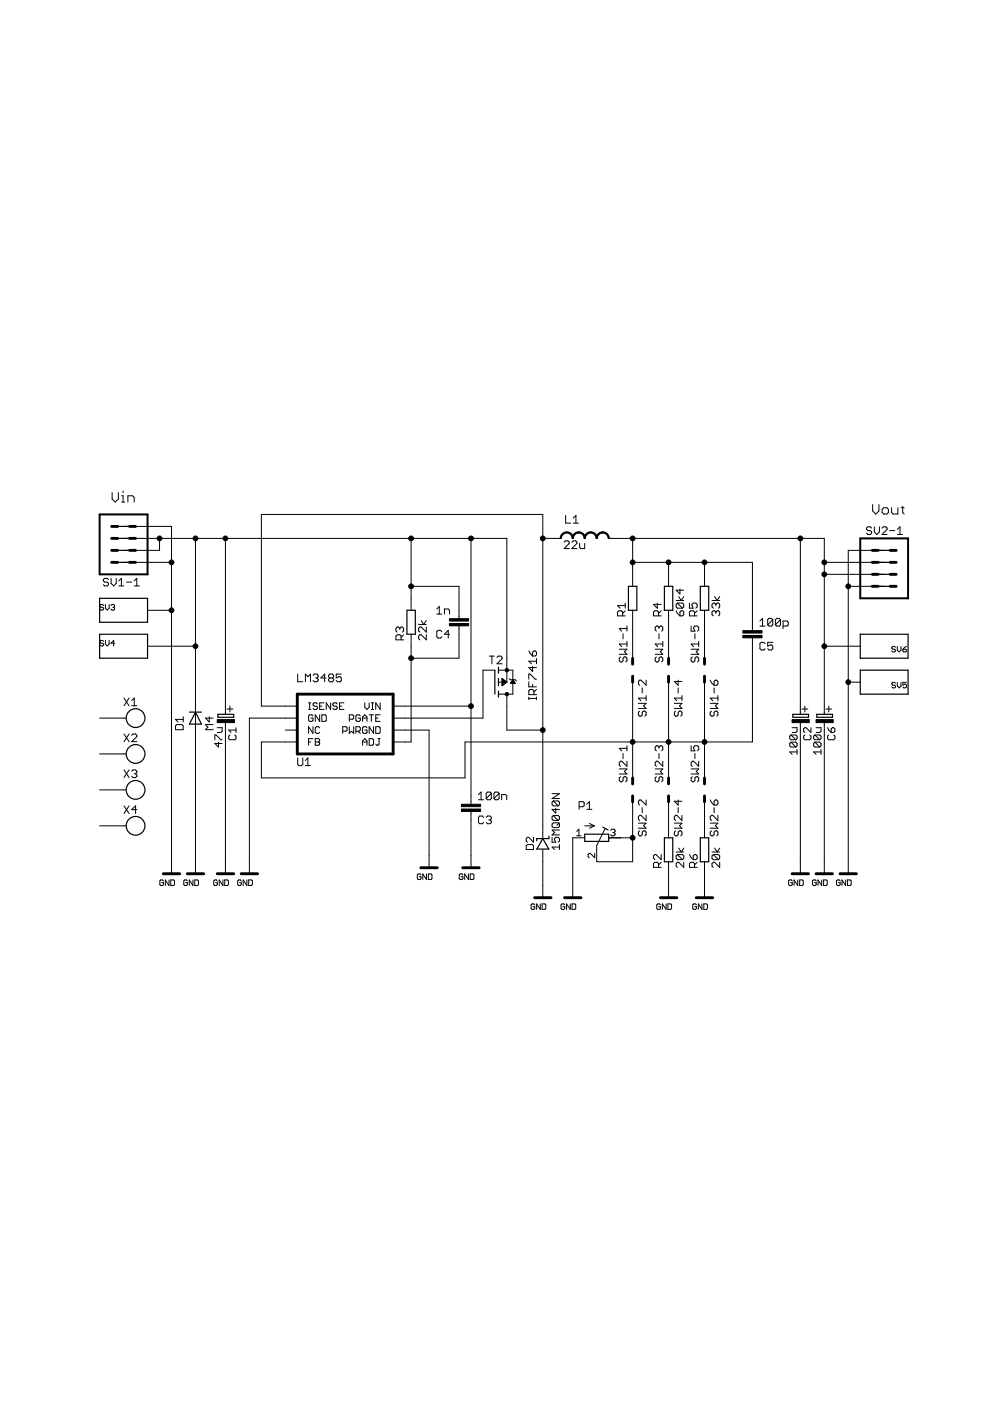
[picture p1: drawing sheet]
<svg xmlns="http://www.w3.org/2000/svg" width="210mm" height="297mm" viewBox="0 0 210 297" stroke-linecap="round" stroke-linejoin="round" font-family="sans-serif">
<g fill="none" stroke="#000" stroke-width=".21">
<path d="M23.8 104.4v1.4l.6 .6 .7-.6v-1.4M25.8 105.1h.3v1.3M25.8 106.4h.6M26.1 104.1v.3M26.2 114.2h81.3v30.4M26.2 111.6h10.2v73.7M26.2 119.2h10.2M27.1 106.4v-1.3h1l.3 .4v.9M33.8 114.2v2.5h-7.6M41.4 114.2v71.1M47.8 114.2v37.2M87.2 114.2v15.2"/>
<path d="M99.9 114.2v56.3M115.1 114.2h3.8M119.6 115l.3-.3h.5l.3 .3v.2l-1.1 1.1h1.1M119.9 109.3v1.6h1.1M121.2 115l.3-.3h.6l.2 .3v.2l-1.1 1.1h1.1M121.6 110.9h1M121.6 109.8l.5-.5v1.6M122.9 115.2v.8l.2 .3h.9v-1.1M129.1 114.2h45.7v37.2M134.1 119.2h25.4v14.5M134.1 114.2v10.1M141.8 119.2v5.1"/>
<path d="M149.4 119.2v5.1M169.7 114.2v37.2M174.8 119.2h12.7M184.8 112l-.2-.3h-.6l-.3 .3v.2l.3 .3h.6l.2 .3v.3l-.2 .2h-.6l-.3-.2M185 107v1.3l.7 .7 .7-.7v-1.3M185.4 111.7v1.1l.5 .5 .6-.5v-1.1M187 112l.3-.3h.5l.3 .3v.2l-1.1 1.1h1.1M187 108l.4-.3h.6l.4 .3v.6l-.4 .4h-.6l-.4-.4zM187.5 116.7h-7.6v68.6M188.6 112.5h1.1M189 107.7v.9l.4 .4h1v-1.3M190.3 113.3h1.1"/>
<path d="M190.3 112.2l.5-.5v1.6M191.1 107.7h.6M191.4 107.3v1.3l.3 .4M22 128.4l-.2-.2h-.4l-.2 .4 .2 .2h.4l.2 .3-.2 .2h-.4l-.2-.2M22 136l-.2-.2h-.4l-.2 .2 .2 .4h.4l.2 .2-.2 .3h-.4l-.2-.1M22.4 128.2v.7l.3 .4 .4-.4v-.7M22.4 135.8v.8l.3 .3 .4-.3v-.8M23 122.9l-.3-.3h-.5l-.3 .3v.2l.3 .3h.5l.3 .3v.3l-.3 .2h-.5l-.3-.2M23.5 128.4l.2-.2h.4l.2 .2-.2 .4M23.6 122.6v1.1l.5 .5 .5-.5v-1.1M23.9 128.8h.2M24.1 128.8l.2 .1-.2 .4h-.4l-.2-.2"/>
<path d="M24.3 136.4h-.8l.6-.6v1.1M25.2 124.2h1.1M25.2 123.1l.5-.5v1.6M26.8 123.4h1.1M28.5 124.2h1M28.5 123.1l.5-.5v1.6M31.3 137h10.1M31.3 129.4h5.1M84.8 133.2l-.3-.3h-.3l-.3 .3v.6l.3 .2M84.8 133.2l.2-.3h.3l.3 .3v.6l-.3 .2M84.8 133.2v.3M85 135.7v-.8l-.2-.3h-.6l-.3 .3v.8h1.7"/>
<path d="M85.6 134.6l-.6 .5M87.2 134.5v22.8h-3.8M87.2 124.3h10.1v6.9M88.8 132.4h1.6M89.3 131.6l.5 .8 .6-.8M90.4 132.9v1.1l-1.1-1.1h-.3l-.2 .3v.6l.2 .2M90.4 134.6v1.1l-1.1-1.1h-.3l-.2 .3v.5l.2 .3M92.6 129.1l.5-.5v1.6M92.6 130.2h1.1M93.7 133.9l-.3-.3h-.5l-.3 .3v1.1l.3 .3h.5l.3-.3M94.2 130.2v-1.1h.8l.3 .3v.8M95.3 134.5h-1.1l.8-.9v1.7"/>
<path d="M97.3 132.7v6.9h-10.1M103.7 139.1h1.1M104.3 139.1v1.6M105.4 139.4l.2-.3h.6l.3 .3v.3l-1.1 1h1.1M112.1 138l.8 1.1M112.9 138.3l.3-.3h.3l.2 .3v.5l-.2 .3h-.6zM113.7 139.6v1.1M131.3 137.6h1.6l-.5 .6 .5 .5h-1.6M131.6 139.3l-.3 .3v.5l.3 .3h.2l.3-.3v-.5l.3-.3h.3l.2 .3v.5l-.2 .3M132 130.6v-.8l-.3-.3h-.5l-.3 .3v.8h1.7M132.1 134.4v1M132.6 129.5l-.6 .5"/>
<path d="M132.6 128.4h-1.7l.6 .5M132.6 127.9v1M132.9 132.7v1.1M132.9 136v1.1M132.9 136.5h-1.6l.5 .6M132.9 133.3h-1.6l.5 .5M134.1 129.4v10.2M138.9 137.6h1.6l-.5 .6 .5 .5h-1.6M139.2 139.3l-.3 .3v.5l.3 .3h.2l.3-.3v-.5l.3-.3h.3l.2 .3v.5l-.2 .3M139.4 127.9v1l-.8-.8h1.6M139.6 130.6v-.8l-.2-.3h-.6l-.2 .3v.8h1.6M139.7 133l-.3-.3h-.2l-.3 .3v.5l.3 .3"/>
<path d="M139.7 133l.3-.3h.3l.2 .3v.5l-.2 .3M139.7 133v.3M139.7 134.4v1M140.2 129.5l-.6 .5M140.5 136.5h-1.6l.5 .6M140.5 136v1.1M141.8 129.4v10.2M143.4 129.5l.2 .5 .6 .6M143.4 127.3h1.6M143.6 127.9h1.1l.3 .2v.6l-.3 .2M143.6 127.9l-.2 .2v.6l.2 .2h1.1M143.6 127.9l1.1 1"/>
<path d="M143.9 126.5l.5 .8 .6-.8M144.2 129.8l.2-.3h.3l.3 .3v.5l-.3 .3h-.5zM144.2 124.9v1l-.8-.8h1.6M146.2 127.9v1h.8l-.3-.8 .3-.2h.5l.3 .2v.6l-.3 .2M146.5 132.7v1.1h.8l-.2-.8 .2-.3h.6l.2 .3v.5l-.2 .3M146.5 137.6h1.6l-.5 .6 .5 .5h-1.6M146.8 139.3l-.3 .3v.5l.3 .3h.3l.2-.3v-.5l.3-.3h.3l.2 .3v.5l-.2 .3M147.3 130.6v-.8l-.3-.3h-.5l-.3 .3v.8h1.6M147.3 134.4v1M147.8 129.5l-.5 .5M148.1 136.5h-1.6l.6 .6M148.1 136v1.1"/>
<path d="M149.4 129.4v10.2M151 127.3h1.6M151.5 126.5l.6 .8 .5-.8M151.8 129.8l-.3-.3h-.3l-.2 .3v.5l.2 .3M151.8 129.8l.3-.3h.2l.3 .3v.5l-.3 .3M151.8 128.1l-.3-.2h-.3l-.2 .2v.6l.2 .2M151.8 128.1l.3-.2h.2l.3 .2v.6l-.3 .2M151.8 128.1v.3M151.8 129.8v.2M159.5 135.2v22.1h-60.9v7.6h-43.2v-7.6h7.6M161.1 131.7l.6-.6v1.6M161.1 132.7h1.1"/>
<path d="M162.2 136.5l-.3-.3h-.5l-.3 .3v1l.3 .3h.5l.3-.3M163.9 131.4v1.1l-.3 .2h-.6l-.2-.2M163.9 131.4l-.3-.3h-.6l-.2 .3v1.1M163.9 136.2h-1.1v.8l.8-.3 .3 .3v.5l-.3 .3h-.6l-.2-.3M163.9 131.4l-1.1 1.1M165.5 131.4v1.1l-.3 .2h-.5l-.3-.2M165.5 131.4l-.3-.3h-.5l-.3 .3v1.1M165.5 131.4l-1.1 1.1M166 132.7h.9l.2-.2v-.6l-.2-.2h-.9v1.6M174.8 121.8h12.7M174.8 137h7.6M179.9 124.3h7.6"/>
<path d="M189.9 137.2l-.2-.1h-.4l-.2 .4 .2 .1h.4l.2 .4-.2 .2h-.4l-.2-.2M190.2 137.1v.7l.4 .4 .4-.4v-.7M191.4 137.6h.6l.2 .4-.2 .2h-.4l-.2-.2zM192.2 137.1l-.8 .5M21.1 152.3h5.6M21.1 159.9h5.6M26.3 148l1.1 1.6M26.3 155.6l1.1 1.6M27.4 148l-1.1 1.6M27.4 155.6l-1.1 1.6M27.9 155.9l.3-.3h.5l.3 .3v.3l-1.1 1h1.1M27.9 148.5l.6-.5v1.6"/>
<path d="M27.9 149.6h1.1M37.2 153.9l.3-.3h1.1l.2 .3v.8h-1.6zM38.8 152v1.1M38.8 152.5h-1.6l.5 .6M44.4 152v1.1l-.8-.8h1.6M45.2 153.6h-1.6l.5 .6-.5 .5h1.6M45.6 156.8v-1h.2l1 1h.3M46.1 154.3h1v.7l-.3 .3h-.7M46.3 157.4v1l-.7-.8h1.5M47.8 153v32.3M48.1 150.3h1.3M48.7 155.8l-.2 .3v.5l.2 .2h1.1l.2-.2v-.5l-.2-.3"/>
<path d="M48.7 149.7v1.3M50 154.8h-1.5l.5 .5M50 154.3v1M60.5 154.8h2.5M63 152.3h-10.1v33M63 149.7h-7.6v-40.6h59.7v68.5M63.1 142.9v1.6h1.1M64.7 144.5v-1.6l.6 .6 .5-.6v1.6M65.4 150.4h.5M65.4 149h.5M65.4 157.3h.5M65.7 149v1.4"/>
<path d="M66.4 151.8l-.3-.2h-.4l-.3 .2v.9l.3 .3h.4l.3-.3v-.4h-.5M66.4 154.1v1.4l-1-1.4v1.4M66.4 156.6h-1v1.4M66.4 143.2l.3-.3h.5l.3 .3v.3l-.3 .2M66.8 156.6h.7l.3 .2-.3 .5 .3 .5-.3 .2h-.7zM66.8 157.3h.7M66.9 143.7h.3M67.2 143.7l.3 .3v.3l-.3 .2h-.5l-.3-.2M67.3 149.2l-.2-.2h-.5l-.2 .5 .2 .2h.5l.2 .5-.2 .2h-.5l-.2-.2M67.8 149.7h.4M67.8 151.6v1.4l-1-1.4v1.4M67.8 154.3l-.3-.2h-.4l-.3 .2v1l.3 .2h.4l.3-.2"/>
<path d="M68.2 151.6h.7l.3 .2v.9l-.3 .3h-.7zM68.7 149h-.9v1.4h.9M69.1 143.7h-1.1l.8-.8v1.6M69.9 143.7l-.2 .3v.3l.2 .2h.6l.2-.2v-.3l-.2-.3M69.9 143.7l-.2-.2v-.3l.2-.3h.6l.2 .3v.3l-.2 .2M69.9 143.7h.6M70.1 149v1.4l-.9-1.4v1.4M71.5 149.2l-.2-.2h-.5l-.2 .5 .2 .2h.5l.2 .5-.2 .2h-.5l-.2-.2M72 149.7h.5M72.4 142.9h-1.1v.8l.5-.2h.3l.3 .2v.6l-.3 .2h-.5l-.3-.2M72.7 155h.7l.2-.2v-.5l-.2-.2h-.7v1.4M72.9 149h-.9v1.4h.9"/>
<path d="M74.1 152.5h.7l.2-.2v-.5l-.2-.2h-.7v1.4M74.1 154.1v1.4l.4-.5 .5 .5v-1.4M75.5 155h.7l.2-.2v-.5l-.2-.2h-.7v1.4M75.9 155l.5 .5M76.4 151.8l-.2-.2h-.5l-.2 .2v.9l.2 .3h.5l.2-.3v-.4h-.5M76.9 152.3h.9M76.9 157.3h.9M76.9 153v-1l.4-.4 .5 .4v1M76.9 158v-.9l.4-.5 .5 .5v.9M77.3 149v.9l.5 .5 .5-.5v-.9M77.8 154.3l-.2-.2h-.5l-.2 .2v1l.2 .2h.5l.2-.2v-.5h-.5M78.3 151.6h.9"/>
<path d="M78.3 156.6h.7l.2 .2v1l-.2 .2h-.7zM78.7 150.4h.5M78.7 149h.5M78.7 151.6v1.4M79 149v1.4M79.2 154.1v1.4l-.9-1.4v1.4M79.7 152.3h.4M79.7 154.1h.7l.2 .2v1l-.2 .2h-.7zM80.1 156.6h.5M80.4 156.6v1.2l-.3 .2-.4-.2M80.6 151.6h-.9v1.4h.9M80.6 149v1.4l-.9-1.4v1.4"/>
<path d="M83.4 149.7h16.5M83.4 154.8h7.6v29.2M104.9 142.1h-2.5v10.2h-19M105.7 144.6h1.8M105.7 142.1h3v5.1h-3M106.4 144h.2M106.4 144.3h.6M106.4 144.5h.9M106.4 145.1h.4M106.4 144.1h.4M106.4 144.8h.8M106.4 144.7h.9"/>
<path d="M106.4 144.6h1M106.4 144.4h.7M106.4 143.9l1.1 .7-1.1 .8zM106.4 145.3h.1M106.4 145.2h.3M106.4 145h.6M106.4 143.9h.1M107.5 147.2v7.6h7.6M108 143.9l.2 .2h1l.3 .3M108.3 144.7h.9M108.4 144.6h.7M108.5 144.5h.5"/>
<path d="M108.6 144.4h.3M108.6 144.3h.2M108.7 144.1l.5 .8h-1zM112.1 144v-1.1h.3l1.1 1.1h.2M112.1 148.1h1.6M112.1 144.5v1.1h1.6M112.1 147.8v.6M112.9 141.3v1.1l-.8-.9h1.6M112.9 145.1v.5M113.2 147.3v-.8l-.3-.3h-.5l-.3 .3v.8h1.6M113.7 147.8v.6M113.7 146.2l-.5 .5"/>
<path d="M113.7 140.2h-1.6l.6 .5M132.1 159.8v1M132.9 158.1v1.1M132.9 158.7h-1.6l.5 .5M134.1 144.6v20.3M135.4 149.1h1.6l-.6 .6 .6 .5h-1.6M135.6 150.8l-.2 .2v.6l.2 .2h.3l.3-.2v-.6l.2-.2h.3l.3 .2v.6l-.3 .2M136.2 145.9v1M137 144.2v1.1l-1.1-1.1h-.3l-.2 .3v.5l.2 .3M137 147.5v1.1M137 148h-1.6l.5 .6M139.7 158.4l-.3-.3h-.2l-.3 .3v.5l.3 .3"/>
<path d="M139.7 158.4v.3M139.7 159.8v1M139.7 158.4l.3-.3h.3l.2 .3v.5l-.2 .3M141.8 144.6v20.3M143 149.1h1.6l-.5 .6 .5 .5h-1.6M143.2 150.8l-.2 .2v.6l.2 .2h.3l.3-.2v-.6l.3-.2h.2l.3 .2v.6l-.3 .2M143.8 144.2v1.1l-.8-.8h1.6M143.8 145.9v1M144.6 148h-1.6l.5 .6M144.6 147.5v1.1M146.5 158.1v1.1h.8l-.2-.8 .2-.3h.6l.2 .3v.5l-.2 .3M147.3 159.8v1"/>
<path d="M149.4 144.6v20.3M150.6 149.1h1.6l-.5 .6 .5 .5h-1.6M150.6 144.2l.3 .6 .5 .5M150.9 150.8l-.3 .2v.6l.3 .2h.2l.3-.2v-.6l.3-.2h.3l.2 .2v.6l-.2 .2M151.4 145.9v1M151.7 144.2h.3l.2 .3v.5l-.2 .3h-.6v-.8zM152.2 148h-1.6l.5 .6M152.2 147.5v1.1M167.7 155.8h1l.3 .3v.5l-.3 .2M167.7 157.4h1l.3 .2v.5l-.3 .3M167.7 157.4l-.3 .2v.5l.3 .3h1M167.7 155.8l-.3 .3v.5l.3 .2h1"/>
<path d="M167.7 157.4l1 1M167.7 155.8l1 1M168 154.3h1v.7l-.3 .3h-.7M169 159.4h-1.6l.6 .5M169 158.9v1M169.7 153v32.3M170 150.3h1.3M170.6 155.8l-.2 .3v.5l.2 .2h1.1l.2-.2v-.5l-.2-.3M170.6 149.7v1.3M171.9 154.3v1l-1-1h-.3l-.2 .2v.5l.2 .3M172.8 157.4l-.3 .2v.5l.3 .3h1M172.8 157.4h1l.3 .2v.5l-.3 .3"/>
<path d="M172.8 155.8l-.3 .3v.5l.3 .2h1M172.8 155.8h1l.3 .3v.5l-.3 .2M172.8 157.4l1 1M172.8 155.8l1 1M173 154.3h1.1v.7l-.3 .3h-.8M174.1 159.4h-1.6l.5 .5M174.1 158.9v1M174.8 153v32.3M175.1 150.3h1.3M175.5 154.3l.7 1M175.7 155.8l-.2 .3v.5l.2 .2h1.1l.2-.2v-.5l-.2-.3M175.7 149.7v1.3"/>
<path d="M176.2 154.5l.3-.2h.3l.2 .2v.5l-.2 .3h-.6zM179.9 144.6h2.5M189.9 144.9l-.2-.2h-.4l-.2 .4 .2 .2h.4l.2 .3-.2 .2h-.4l-.2-.2M190.2 144.7v.8l.4 .3 .4-.3v-.8M192.2 144.7h-.8v.6l.4-.2 .4 .2v.3l-.2 .2h-.4l-.2-.2M21.1 167.5h5.6M21.1 175.1h5.6M26.3 163.2l1.1 1.7M26.3 170.9l1.1 1.6M27.4 163.2l-1.1 1.7M27.4 170.9l-1.1 1.6M27.9 163.5l.3-.3h.5l.3 .3v.3l-.3 .2"/>
<path d="M28.5 164h.2M28.7 164l.3 .3v.3l-.3 .3h-.5l-.3-.3M29 171.7h-1.1l.8-.8v1.6M63.1 160.7v1.4l.3 .2h.5l.3-.2v-1.4M64.7 162.3h1.1M64.7 161.2l.6-.5v1.6M99.9 172v12M101.5 168.5l.5-.6v1.7M101.5 169.6h1M102.5 173.3l-.2-.3h-.6l-.2 .3v1.1l.2 .2h.6l.2-.2M103.1 173.3l.3-.3h.5l.3 .3v.2l-.3 .3M103.6 173.8h.3"/>
<path d="M103.9 173.8l.3 .3v.3l-.3 .2h-.5l-.3-.2M104.2 168.2v1.1l-.3 .3h-.5l-.3-.3M104.2 168.2l-.3-.3h-.5l-.3 .3v1.1M104.2 168.2l-1.1 1.1M105.8 168.2v1.1l-.3 .3h-.5l-.3-.3M105.8 168.2l-.3-.3h-.5l-.3 .3v1.1M105.8 168.2l-1.1 1.1M106.4 169.6v-1.1h.8l.2 .2v.9M111.6 179.3l.2-.2h1.1l.2 .2v.8h-1.5zM113.1 177.5v1.1l-1-1.1h-.3l-.2 .3v.5l.2 .3M117.1 174.7l.2-.2h1l.3 .2v.5l-.3 .3h-1l-.2-.3zM117.1 177.5v1.1h.7l-.2-.5v-.3l.2-.3h.5l.3 .3v.5l-.3 .3"/>
<path d="M117.1 168.3h1.5l-1.5 1h1.5M117.3 169.8h1l.3 .3v.5l-.3 .3M117.3 172.9h1l.3 .3v.5l-.3 .2M117.3 169.8l-.2 .3v.5l.2 .3h1M117.3 172.9l-.2 .3v.5l.2 .2h1M117.3 172.9l1 1M117.3 169.8l1 1.1M117.8 171.4v1l-.7-.8h1.5M118.6 179.6h-1.5l.5 .5M118.6 179.1v1M118.6 176h-1.5l.5 .5-.5 .5h1.5M118.6 174.5l-.5 .5"/>
<path d="M122.3 176.3l.4-.5v1.4M122.3 177.2h.9M122.8 171h.8l.3-.2v-.6l-.3-.2h-.8v1.6M124 177.6h-2.6v12.7M124 175.1h2M124.4 170.5l.6-.5v1.6M124.4 171.6h1.1M125 174.6l1 .5M126 175.1l-1 .5M129.1 177.6h5M129.5 176l.2-.2h.5l.2 .2-.2 .5M129.9 176.5h.3"/>
<path d="M130.2 176.5l.2 .2-.2 .5h-.5l-.2-.2M131.3 163h1.6l-.5 .6 .5 .5h-1.6M131.6 164.7l-.3 .2v.6l.3 .3h.2l.3-.3v-.6l.3-.2h.3l.2 .2v.6l-.2 .3M132.9 161.4v1.1l-1.1-1.1h-.2l-.3 .3v.5l.3 .3M134.1 170v12.7h-7.6v-3.4l1.8-3.6M135.4 174.5h1.6l-.6 .5 .6 .6h-1.6M135.6 176.1l-.2 .3v.6l.2 .2h.3l.3-.2v-.6l.2-.3h.3l.3 .3v.6l-.3 .2M136.2 171.2v1.1M137 169.6v1.1l-1.1-1.1h-.3l-.2 .3v.5l.2 .3M137 172.9v1.1l-1.1-1.1h-.3l-.2 .2v.6l.2 .3M138.9 163h1.6l-.5 .6 .5 .5h-1.6M139.2 164.7l-.3 .2v.6l.3 .3h.2l.3-.3v-.6l.3-.2h.3l.2 .2v.6l-.2 .3"/>
<path d="M140.5 161.4v1.1l-1.1-1.1h-.2l-.3 .3v.5l.3 .3M141.8 170v7.6M143 174.5h1.6l-.5 .5 .5 .6h-1.6M143.2 176.1l-.2 .3v.6l.2 .2h.3l.3-.2v-.6l.3-.3h.2l.3 .3v.6l-.3 .2M143.8 169.6v1.1l-.8-.8h1.6M143.8 171.2v1.1M143.9 179.8l.5 .8 .6-.8M144.6 172.9v1.1l-1.1-1.1h-.3l-.2 .2v.6l.2 .3M146.5 163h1.6l-.5 .6 .5 .5h-1.6M146.8 164.7l-.3 .2v.6l.3 .3h.3l.2-.3v-.6l.3-.2h.3l.2 .2v.6l-.2 .3M148.1 161.4v1.1l-1-1.1h-.3l-.3 .3v.5l.3 .3M149.4 170v7.6"/>
<path d="M150.6 174.5h1.6l-.5 .5 .5 .6h-1.6M150.6 169.6l.8 1.1M150.9 176.1l-.3 .3v.6l.3 .2h.2l.3-.2v-.6l.3-.3h.3l.2 .3v.6l-.2 .2M151.4 171.2v1.1M151.5 179.8l.6 .8 .5-.8M151.7 169.6h.3l.2 .3v.5l-.2 .3h-.6v-.8zM152.2 172.9v1.1l-1.1-1.1h-.2l-.3 .2v.6l.3 .3M34.7 186.8l-.2-.2h-.4l-.2 .2v.7l.2 .2h.4l.2-.2v-.3h-.4M35.8 186.6v1.1l-.7-1.1v1.1M36.2 186.6h.6l.2 .2v.7l-.2 .2h-.6zM39.7 186.8l-.2-.2h-.3l-.2 .2v.7l.2 .2h.3l.2-.2v-.3h-.4M40.9 186.6v1.1l-.8-1.1v1.1"/>
<path d="M41.3 186.6h.6l.2 .2v.7l-.2 .2h-.6zM46.1 186.8l-.2-.2h-.4l-.2 .2v.7l.2 .2h.4l.2-.2v-.3h-.4M47.3 186.6v1.1l-.8-1.1v1.1M47.6 186.6h.6l.2 .2v.7l-.2 .2h-.6zM51.2 186.8l-.2-.2h-.4l-.2 .2v.7l.2 .2h.4l.2-.2v-.3h-.4M52.3 186.6v1.1l-.7-1.1v1.1M52.7 186.6h.6l.2 .2v.7l-.2 .2h-.6zM89.3 185.5l-.2-.2h-.4l-.2 .2v.8l.2 .2h.4l.2-.2v-.4h-.4M90.4 185.3v1.2l-.8-1.2v1.2M90.8 185.3h.6l.2 .2v.8l-.2 .2h-.6zM98.1 185.5l-.1-.2h-.4l-.2 .2v.8l.2 .2h.4l.1-.2v-.4h-.4M99.3 185.3v1.2l-.8-1.2v1.2"/>
<path d="M99.7 185.3h.6l.2 .2v.8l-.2 .2h-.6zM113.4 191.8l-.2-.2h-.4l-.2 .2v.8l.2 .2h.4l.2-.2v-.4h-.4M114.6 191.6v1.2l-.8-1.2v1.2M114.9 191.6h.6l.2 .2v.8l-.2 .2h-.6zM115.1 180.2v10.1M119.7 191.8l-.2-.2h-.4l-.1 .2v.8l.1 .2h.4l.2-.2v-.4h-.4M120.9 191.6v1.2l-.8-1.2v1.2M121.3 191.6h.6l.2 .2v.8l-.2 .2h-.6zM126.1 180.9v1l-.9-1h-.3l-.2 .3v.4l.2 .3M139.6 183.9v-.8l-.2-.3h-.6l-.2 .3v.8h1.6M140 191.8l-.2-.2h-.3l-.2 .2v.8l.2 .2h.3l.2-.2v-.4h-.3M140.2 181.2v1.1l-1.1-1.1h-.3l-.2 .3v.5l.2 .3"/>
<path d="M140.2 182.8l-.6 .6M141.2 191.6v1.2l-.8-1.2v1.2M141.6 191.6h.6l.2 .2v.8l-.2 .2h-.6zM141.8 182.7v7.6M143.4 180.6h1.6M143.6 181.2h1.1l.3 .3v.5l-.3 .3M143.6 181.2l-.2 .3v.5l.2 .3h1.1M143.6 181.2l1.1 1.1M145 182.8v1.1l-1.1-1.1h-.3l-.2 .3v.5l.2 .3M146.2 181.2l.8 1.1M147.3 183.9v-.8l-.3-.3h-.5l-.3 .3v.8h1.6M147.3 181.2h.2l.3 .3v.5l-.3 .3h-.5v-.8z"/>
<path d="M147.7 191.8l-.2-.2h-.4l-.2 .2v.8l.2 .2h.4l.2-.2v-.4h-.4M147.8 182.8l-.5 .6M148.8 191.6v1.2l-.7-1.2v1.2M149.2 191.6h.6l.2 .2v.8l-.2 .2h-.6zM149.4 182.7v7.6M151 180.6h1.6M151.2 181.2l-.2 .3v.5l.2 .3h1.1M151.2 181.2h1.1l.3 .3v.5l-.3 .3M151.2 181.2l1.1 1.1M152.6 182.8v1.1l-1.1-1.1h-.3l-.2 .3v.5l.2 .3M168 186.8l-.2-.2h-.4l-.2 .2v.7l.2 .2h.4l.2-.2v-.3h-.4M169.1 186.6v1.1l-.7-1.1v1.1"/>
<path d="M169.5 186.6h.6l.2 .2v.7l-.2 .2h-.6zM173.1 186.8l-.2-.2h-.4l-.2 .2v.7l.2 .2h.4l.2-.2v-.3h-.4M174.2 186.6v1.1l-.8-1.1v1.1M174.6 186.6h.6l.2 .2v.7l-.2 .2h-.6zM178.1 186.8l-.2-.2h-.4l-.1 .2v.7l.1 .2h.4l.2-.2v-.3h-.4M179.3 186.6v1.1l-.8-1.1v1.1M179.7 186.6h.6l.2 .2v.7l-.2 .2h-.6z"/>
</g>
<path d="M21.1 109.1h10.2v12.7h-10.2zM182.4 114.2h10.1v12.7h-10.1z" fill="none" stroke="#000" stroke-width=".42"/>
<g fill="none" stroke="#000" stroke-width=".61">
<path d="M23.7 111.6h1.2M23.7 114.2h1.2M23.7 116.7h1.2M23.7 119.2h1.2M27.5 111.6h1.2M27.5 114.2h1.2M27.5 116.7h1.2M27.5 119.2h1.2M184.9 116.7h1.3M184.9 119.2h1.3M188.7 116.7h1.3M188.7 119.2h1.3"/>
<path d="M134.1 139.6v1.2M141.8 139.6v1.2M149.4 139.6v1.2M184.9 121.8h1.3M184.9 124.3h1.3M188.7 121.8h1.3M188.7 124.3h1.3M63 147.2h20.4v12.7h-20.4zM134.1 143.4v1.2M141.8 143.4v1.2M149.4 143.4v1.2M134.1 164.9v1.3"/>
<path d="M134.1 168.7v1.3M141.8 164.9v1.3M141.8 168.7v1.3M149.4 164.9v1.3M149.4 168.7v1.3M34.6 185.3h3.5M39.7 185.3h3.5M46.1 185.3h3.5M51.1 185.3h3.5M89.2 184h3.5M98.1 184h3.5M113.3 190.3h3.5"/>
<path d="M119.7 190.3h3.5M140 190.3h3.5M147.6 190.3h3.5M167.9 185.3h3.5M173 185.3h3.5M178.1 185.3h3.5"/>
</g>
<g fill="none" stroke="#000" stroke-width=".25">
<path d="M23.7 111.6h5M23.7 114.2h5M23.7 116.7h5M23.7 119.2h5M184.9 116.7h5.1M184.9 119.2h5.1M21.1 134.5h10.2v5.1h-10.2zM21.1 126.9h10.2v5h-10.2zM86.3 129.4h1.8v5.1h-1.8zM133.2 124.3h1.8v5.1h-1.8zM140.9 124.3h1.7v5.1h-1.7zM148.5 124.3h1.8v5.1h-1.8z"/>
<path d="M182.4 134.5h10.1v5.1h-10.1zM184.9 124.3h5.1M184.9 121.8h5.1M40.2 151h2.5M41.4 151l1.3 2.5h-2.5zM46.2 151.4h3.4v.7h-3.4zM104.9 142.1v5.1M105.7 141.5v1.2M105.7 143.9v1.5M105.7 146.5v1.3M168.1 151.4h3.3v.7h-3.3zM173.2 151.4h3.3v.7h-3.3z"/>
<path d="M182.4 142.1h10.1v5.1h-10.1zM115.1 177.8l1.3 2.2h-2.6zM116.4 177.8h-2.6v.5M116.4 177.3v.5M124 176.9h5.1v1.5h-5.1zM127.8 175.3l1.1 .7M140.9 177.6h1.7v5.1h-1.7zM148.5 177.6h1.8v5.1h-1.8z"/>
<circle cx="28.7" cy="159.9" r="1.99"/>
<circle cx="28.7" cy="152.3" r="1.99"/>
<circle cx="28.7" cy="175.1" r="1.99"/>
<circle cx="28.7" cy="167.5" r="1.99"/>
</g>
<path d="M95.3 131.2h4.1v.5h-4.1zM95.3 132.2h4.1v.5h-4.1zM157.5 133.7h4.1v.5h-4.1zM157.5 134.7h4.1v.5h-4.1zM46.1 152.6h3.6v.6h-3.6zM167.9 152.6h3.7v.6h-3.7zM173 152.6h3.7v.6h-3.7zM97.8 170.5h4.1v.5h-4.1zM97.8 171.5h4.1v.5h-4.1z" fill="#000" stroke="#000" stroke-width=".21"/>
<g fill="#000" stroke="#000" stroke-width=".21">
<path d="M119.2 113.2l1-.4v.2l-.9 .5-.3 .7h-.2z" fill-rule="evenodd"/>
<path d="M120.2 112.8a1.37 1.37 0 0 1 1.4 1.4h-.3l-.2-.7-.4-.4-.5-.1z" fill-rule="evenodd"/>
<path d="M121.7 113.2l1-.4v.2l-.9 .5-.2 .7h-.3z" fill-rule="evenodd"/>
<path d="M122.7 112.8a1.37 1.37 0 0 1 1.4 1.4h-.3l-.2-.7-.4-.4-.5-.1z" fill-rule="evenodd"/>
<path d="M124.2 113.2l1-.4v.2l-.8 .5-.3 .7h-.3z" fill-rule="evenodd"/>
<path d="M125.2 112.8a1.37 1.37 0 0 1 1.4 1.4h-.2l-.3-.7-.3-.4-.6-.1z" fill-rule="evenodd"/>
<path d="M126.8 113.2l1-.4v.2l-.9 .5-.3 .7h-.2z" fill-rule="evenodd"/>
<path d="M127.8 112.8a1.37 1.37 0 0 1 1.4 1.4h-.3l-.2-.7-.4-.4-.5-.1z" fill-rule="evenodd"/>
<circle cx="33.8" cy="114.2" r=".51"/>
<circle cx="36.4" cy="119.2" r=".51"/>
<circle cx="41.4" cy="114.2" r=".51"/>
<circle cx="47.8" cy="114.2" r=".51"/>
<circle cx="87.2" cy="114.2" r=".51"/>
<circle cx="99.9" cy="114.2" r=".51"/>
<circle cx="115.1" cy="114.2" r=".51"/>
<circle cx="134.1" cy="114.2" r=".51"/>
<circle cx="134.1" cy="119.2" r=".51"/>
<circle cx="141.8" cy="119.2" r=".51"/>
<circle cx="149.4" cy="119.2" r=".51"/>
<circle cx="169.7" cy="114.2" r=".51"/>
<circle cx="174.8" cy="119.2" r=".51"/>
<circle cx="36.4" cy="129.4" r=".51"/>
<circle cx="41.4" cy="137" r=".51"/>
<circle cx="87.2" cy="124.3" r=".51"/>
<circle cx="87.2" cy="139.6" r=".51"/>
<circle cx="174.8" cy="137" r=".51"/>
<circle cx="174.8" cy="121.8" r=".51"/>
<circle cx="179.9" cy="124.3" r=".51"/>
<circle cx="99.9" cy="149.7" r=".51"/>
<circle cx="107.5" cy="142.1" r=".36"/>
<circle cx="107.5" cy="147.2" r=".36"/>
<circle cx="115.1" cy="154.8" r=".51"/>
<circle cx="134.1" cy="157.3" r=".51"/>
<circle cx="141.8" cy="157.3" r=".51"/>
<circle cx="149.4" cy="157.3" r=".51"/>
<circle cx="179.9" cy="144.6" r=".51"/>
<circle cx="134.1" cy="177.6" r=".51"/>
</g>
</svg>
